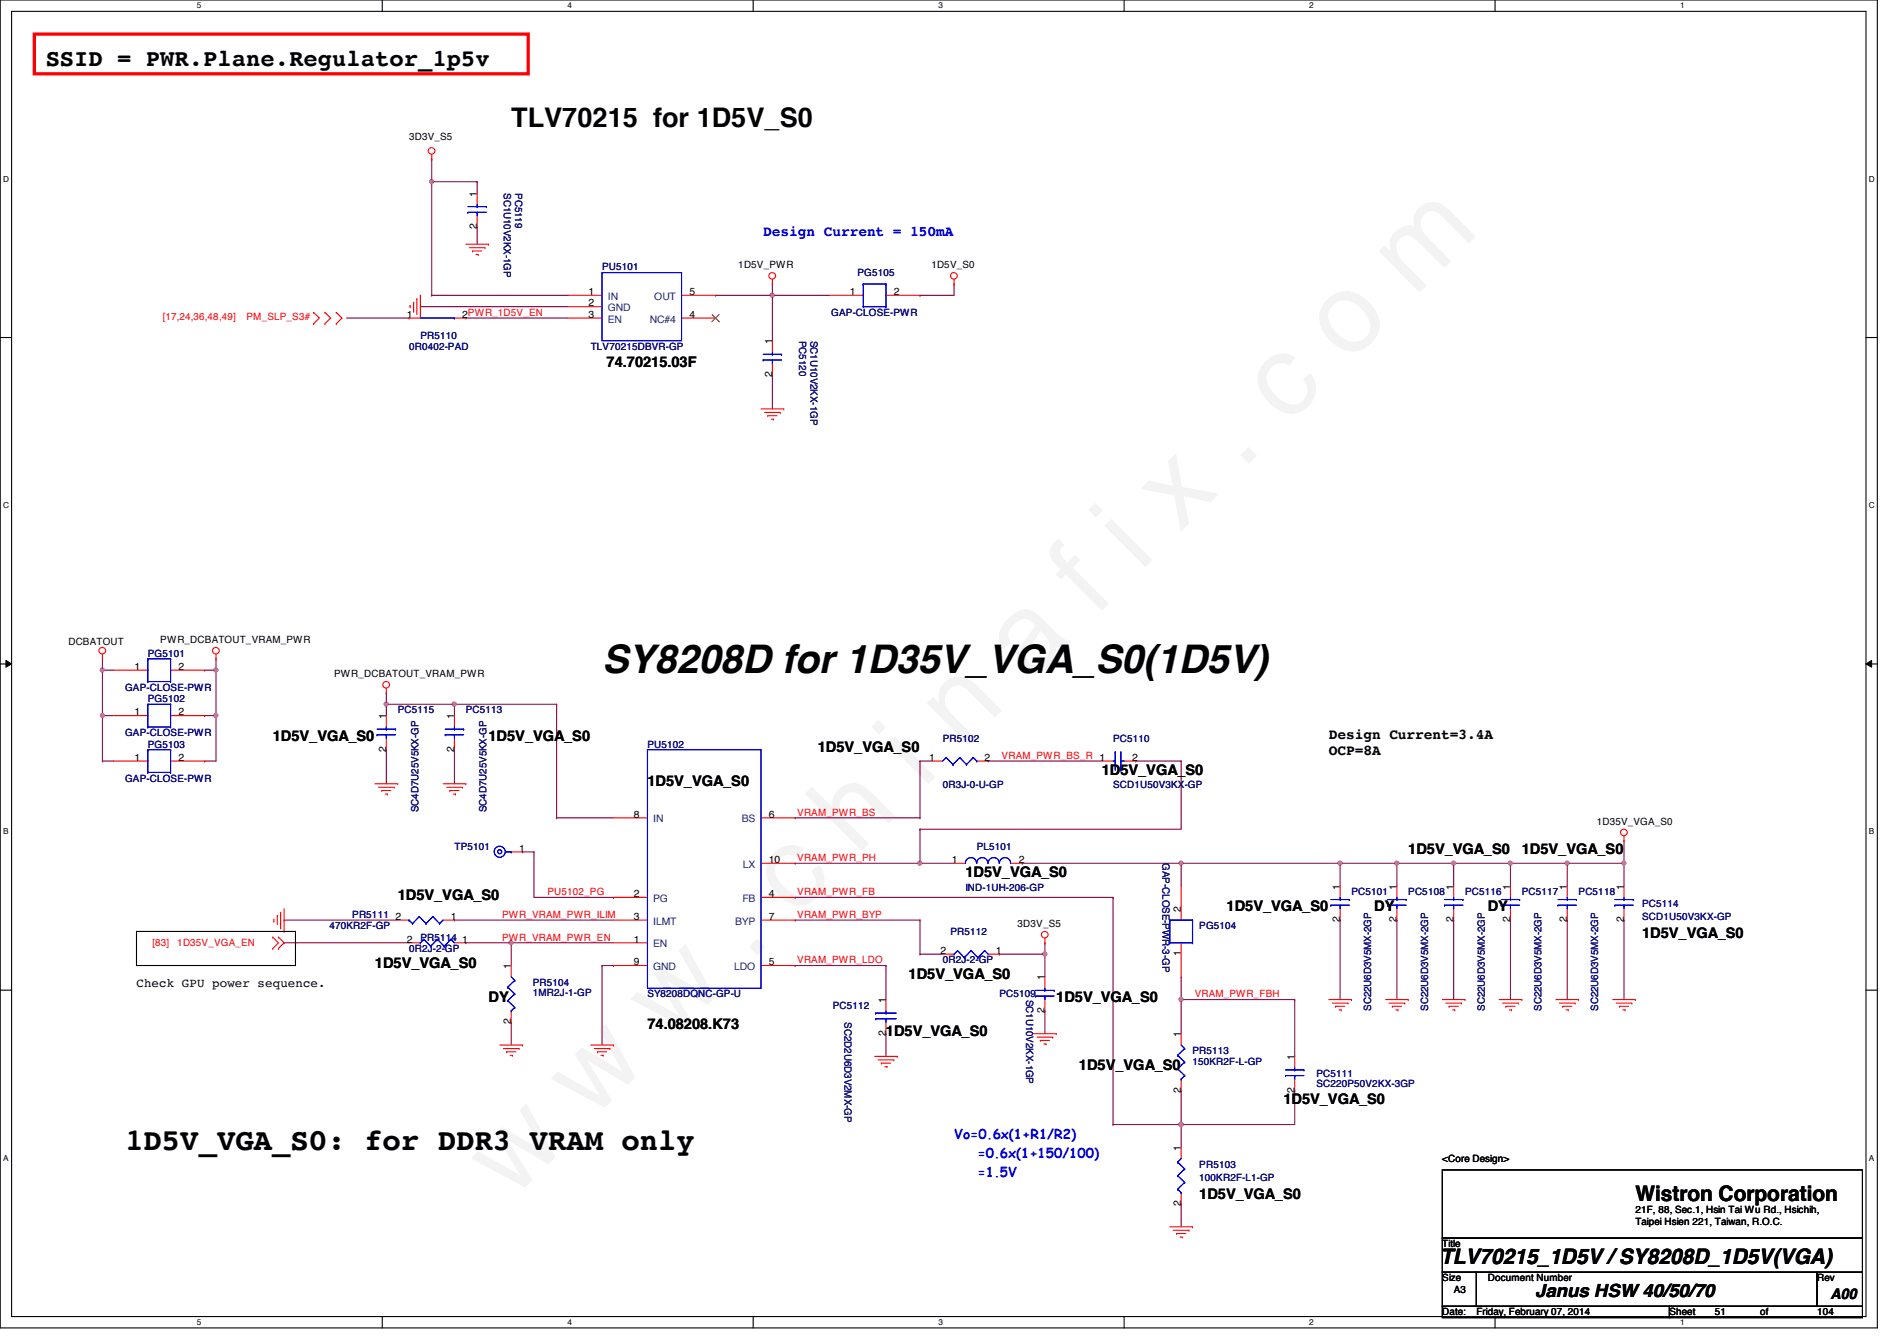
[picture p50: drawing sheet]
<svg xmlns="http://www.w3.org/2000/svg" width="297mm" height="210mm" viewBox="0 0 297 210" stroke-linecap="round" stroke-linejoin="round" font-family="sans-serif">
<defs><g id="words">
<text font-size="17.6" fill="#f0f" x="80.1" y="188" transform="rotate(-45 80.1 188)">w w w . c h i n a f i x . c o m</text>
<text font-size="6.2" x="94.3" y="105.3">SY8208D for 1D35V_VGA_S0(1D5V)</text>
<text font-size="4.8" x="19.6" y="180">1D5V_VGA_S0: for DDR3 VRAM only</text>
<text font-size="4.2" x="80" y="19.9">TLV70215 for 1D5V_S0</text>
<text font-size="3.7" x="7.2" y="10.3">SSID = PWR.Plane.Regulator_1p5v</text>
<g font-size="3.3">
<text x="256.1" y="188">Wistron Corporation</text>
<text x="225.5" y="197.9">TLV70215_1D5V / SY8208D_1D5V(VGA)</text>
</g>
<text font-size="2.8" x="240.4" y="202.9">Janus HSW 40/50/70</text>
<text font-size="2.3" fill="#00f" x="119.5" y="36.9">Design Current = 150mA</text>
<g font-size="2.3">
<text x="95" y="57.4">74.70215.03F</text>
<text x="42.7" y="115.9">1D5V_VGA_S0</text>
<text x="76.5" y="115.9">1D5V_VGA_S0</text>
<text x="128.1" y="117.7">1D5V_VGA_S0</text>
<text x="208.1" y="115.7">Design Current=3.4A</text>
<text x="208.1" y="118.2">OCP=8A</text>
<text x="101.4" y="123">1D5V_VGA_S0</text>
<text x="172.5" y="121.2">1D5V_VGA_S0</text>
<text x="151.2" y="137.2">1D5V_VGA_S0</text>
<text x="220.5" y="133.7">1D5V_VGA_S0</text>
<text x="238.3" y="133.7">1D5V_VGA_S0</text>
<text x="62.3" y="140.8">1D5V_VGA_S0</text>
<text x="192.1" y="142.6">1D5V_VGA_S0</text>
<text x="215.2" y="142.6">DY</text>
<text x="233" y="142.6">DY</text>
<text x="257.1" y="146.9">1D5V_VGA_S0</text>
<text x="58.7" y="151.5">1D5V_VGA_S0</text>
<text x="142.3" y="153.2">1D5V_VGA_S0</text>
<text x="76.5" y="156.8">DY</text>
<text x="101.4" y="161.1">74.08208.K73</text>
<text x="165.4" y="156.8">1D5V_VGA_S0</text>
<text x="138.7" y="162.1">1D5V_VGA_S0</text>
<text x="168.9" y="167.5">1D5V_VGA_S0</text>
<text x="201" y="172.8">1D5V_VGA_S0</text>
<text x="187.8" y="187.7">1D5V_VGA_S0</text>
<text x="286.6" y="203.3">A00</text>
</g>
<g font-size="2.1" fill="#00f">
<text x="149.4" y="178.4">Vo=0.6x(1+R1/R2)</text>
<text x="153.1" y="181.3">=0.6x(1+150/100)</text>
<text x="153.1" y="184.2">=1.5V</text>
</g>
<text font-size="1.9" x="21.4" y="154.4">Check GPU power sequence.</text>
<g font-size="1.6">
<text x="64" y="21.9">3D3V_S5</text>
<text x="74.7" y="35.9" transform="rotate(-90 74.7 35.9)">2</text>
<text x="74.7" y="30.8" transform="rotate(-90 74.7 30.8)">1</text>
<text x="115.6" y="42">1D5V_PWR</text>
<text x="145.8" y="42">1D5V_S0</text>
<text x="92.2" y="46.2">1</text>
<text x="92.2" y="48">2</text>
<text x="107.9" y="46.2">5</text>
<text x="133.1" y="46.2">1</text>
<text x="140" y="46.2">2</text>
<text x="63.7" y="49.7">1</text>
<text x="72.4" y="49.7">2PWR_1D5V_EN</text>
<text x="92.2" y="49.7">3</text>
<text x="107.9" y="49.7">4</text>
<text x="120.9" y="53.9" transform="rotate(-90 120.9 53.9)">1</text>
<text x="120.9" y="59" transform="rotate(-90 120.9 59)">2</text>
<text x="10.7" y="101">DCBATOUT</text>
<text x="25.1" y="100.7">PWR_DCBATOUT_VRAM_PWR</text>
<text x="21" y="104.9">1</text>
<text x="27.9" y="104.9">2</text>
<text x="52.3" y="106">PWR_DCBATOUT_VRAM_PWR</text>
<text x="21" y="112">1</text>
<text x="27.9" y="112">2</text>
<text x="60.4" y="112.6" transform="rotate(-90 60.4 112.6)">1</text>
<text x="71.1" y="112.6" transform="rotate(-90 71.1 112.6)">1</text>
<text x="21" y="119.1">1</text>
<text x="27.9" y="119.1">2</text>
<text x="60.4" y="117.7" transform="rotate(-90 60.4 117.7)">2</text>
<text x="71.1" y="117.7" transform="rotate(-90 71.1 117.7)">2</text>
<text x="145.5" y="119.1">1</text>
<text x="154.2" y="119.1">2</text>
<text x="177.3" y="119.1">2</text>
<text x="99.3" y="128">8</text>
<text x="120.4" y="128">6</text>
<text x="250" y="129.1">1D35V_VGA_S0</text>
<text x="81.3" y="133.3">1</text>
<text x="120.4" y="135.1">10</text>
<text x="149.1" y="135.1">1</text>
<text x="159.5" y="135.1">2</text>
<text x="61.9" y="144">2</text>
<text x="70.6" y="144">1</text>
<text x="99.3" y="140.4">2</text>
<text x="99.3" y="144">3</text>
<text x="120.4" y="140.4">4</text>
<text x="120.4" y="144">7</text>
<text x="184.9" y="142.8" transform="rotate(-90 184.9 142.8)">2</text>
<text x="209.8" y="139.2" transform="rotate(-90 209.8 139.2)">1</text>
<text x="218.7" y="139.2" transform="rotate(-90 218.7 139.2)">1</text>
<text x="227.6" y="139.2" transform="rotate(-90 227.6 139.2)">1</text>
<text x="236.5" y="139.2" transform="rotate(-90 236.5 139.2)">1</text>
<text x="245.4" y="139.2" transform="rotate(-90 245.4 139.2)">1</text>
<text x="254.3" y="139.2" transform="rotate(-90 254.3 139.2)">1</text>
<text x="63.7" y="147.5">2</text>
<text x="72.4" y="147.5">1</text>
<text x="99.3" y="147.5">1</text>
<text x="147.3" y="149.3">2</text>
<text x="156" y="149.3">1</text>
<text x="159.3" y="145.1">3D3V_S5</text>
<text x="184.9" y="149.7" transform="rotate(-90 184.9 149.7)">1</text>
<text x="209.8" y="144.4" transform="rotate(-90 209.8 144.4)">2</text>
<text x="218.7" y="144.4" transform="rotate(-90 218.7 144.4)">2</text>
<text x="227.6" y="144.4" transform="rotate(-90 227.6 144.4)">2</text>
<text x="236.5" y="144.4" transform="rotate(-90 236.5 144.4)">2</text>
<text x="245.4" y="144.4" transform="rotate(-90 245.4 144.4)">2</text>
<text x="254.3" y="144.4" transform="rotate(-90 254.3 144.4)">2</text>
<text x="80" y="151.7" transform="rotate(-90 80 151.7)">1</text>
<text x="99.3" y="151.1">9</text>
<text x="120.4" y="151.1">5</text>
<text x="163.6" y="153.5" transform="rotate(-90 163.6 153.5)">1</text>
<text x="80" y="160.4" transform="rotate(-90 80 160.4)">2</text>
<text x="138.7" y="157" transform="rotate(-90 138.7 157)">1</text>
<text x="163.6" y="158.6" transform="rotate(-90 163.6 158.6)">2</text>
<text x="138.7" y="162.1" transform="rotate(-90 138.7 162.1)">2</text>
<text x="184.9" y="162.3" transform="rotate(-90 184.9 162.3)">1</text>
<text x="202.7" y="165.9" transform="rotate(-90 202.7 165.9)">1</text>
<text x="184.9" y="171" transform="rotate(-90 184.9 171)">2</text>
<text x="202.7" y="171" transform="rotate(-90 202.7 171)">2</text>
<text x="184.9" y="180.1" transform="rotate(-90 184.9 180.1)">1</text>
<text x="225.8" y="181.9">&lt;Core Design&gt;</text>
<text x="184.9" y="188.8" transform="rotate(-90 184.9 188.8)">2</text>
<text x="256.1" y="189.9">21F, 88, Sec.1, Hsin Tai Wu Rd., Hsichih,</text>
<text x="256.1" y="191.7">Taipei Hsien 221, Taiwan, R.O.C.</text>
<text x="225.8" y="195.2">Title</text>
<text x="225.8" y="200.6">Size</text>
<text x="227.6" y="202.4">A3</text>
<text x="233" y="200.6">Document Number</text>
<text x="284.5" y="200.6">Rev</text>
<text x="225.8" y="205.9">Date:</text>
<text x="231.2" y="205.9">Friday, February 07, 2014</text>
<text x="261.4" y="205.9">Sheet</text>
<text x="268.5" y="205.9">51</text>
<text x="275.6" y="205.9">of</text>
<text x="284.5" y="205.9">104</text>
</g>
<g font-size="1.6" fill="#000080">
<text x="78.9" y="30.2" transform="rotate(90 78.9 30.2)">SC1U10V2KX-1GP</text>
<text x="80.7" y="30.2" transform="rotate(90 80.7 30.2)">PC5119</text>
<text x="94.3" y="42.3">PU5101</text>
<text x="134.3" y="43.2">PG5105</text>
<text x="65.8" y="53">PR5110</text>
<text x="125.1" y="53.3" transform="rotate(90 125.1 53.3)">PC5120</text>
<text x="126.9" y="53.3" transform="rotate(90 126.9 53.3)">SC1U10V2KX-1GP</text>
<text x="130.2" y="49.4">GAP-CLOSE-PWR</text>
<text x="64" y="54.8">0R0402-PAD</text>
<text x="92.5" y="54.8">TLV70215DBVR-GP</text>
<text x="23.2" y="102.8">PG5101</text>
<text x="19.6" y="108.1">GAP-CLOSE-PWR</text>
<text x="23.2" y="109.9">PG5102</text>
<text x="62.3" y="111.7">PC5115</text>
<text x="72.9" y="111.7">PC5113</text>
<text x="19.6" y="115.2">GAP-CLOSE-PWR</text>
<text x="23.2" y="117">PG5103</text>
<text x="101.4" y="117">PU5102</text>
<text x="147.6" y="116.1">PR5102</text>
<text x="174.3" y="116.1">PC5110</text>
<text x="19.6" y="122.3">GAP-CLOSE-PWR</text>
<text x="147.6" y="123.4">0R3J-0-U-GP</text>
<text x="174.3" y="123.4">SCD1U50V3KX-GP</text>
<text x="65.5" y="127.1" transform="rotate(-90 65.5 127.1)">SC4D7U25V5KX-GP</text>
<text x="76.2" y="127.1" transform="rotate(-90 76.2 127.1)">SC4D7U25V5KX-GP</text>
<text x="71.2" y="133">TP5101</text>
<text x="152.9" y="133">PL5101</text>
<text x="182" y="135.1" transform="rotate(90 182 135.1)">GAP-CLOSE-PWR-3-GP</text>
<text x="55.2" y="143.7">PR5111</text>
<text x="151.2" y="139.4">IND-1UH-206-GP</text>
<text x="211.6" y="140.1">PC5101</text>
<text x="220.5" y="140.1">PC5108</text>
<text x="229.4" y="140.1">PC5116</text>
<text x="238.3" y="140.1">PC5117</text>
<text x="247.2" y="140.1">PC5118</text>
<text x="257.1" y="141.9">PC5114</text>
<text x="51.6" y="145.5">470KR2F-GP</text>
<text x="64" y="149">0R2J-2-GP</text>
<text x="65.8" y="147.2">PR5114</text>
<text x="148.8" y="146.3">PR5112</text>
<text x="187.8" y="145.5">PG5104</text>
<text x="257.1" y="144">SCD1U50V3KX-GP</text>
<text x="83.4" y="154.3">PR5104</text>
<text x="83.4" y="156">1MR2J-1-GP</text>
<text x="147.6" y="150.8">0R2J-2-GP</text>
<text x="101.4" y="156.1">SY8208DQNC-GP-U</text>
<text x="130.4" y="157.9">PC5112</text>
<text x="132.2" y="160" transform="rotate(90 132.2 160)">SC2D2U6D3V2MX-GP</text>
<text x="156.5" y="156.1">PC5109</text>
<text x="160.7" y="156.5" transform="rotate(90 160.7 156.5)">SC1U10V2KX-1GP</text>
<text x="214.7" y="158.2" transform="rotate(-90 214.7 158.2)">SC22U6D3V5MX-2GP</text>
<text x="223.6" y="158.2" transform="rotate(-90 223.6 158.2)">SC22U6D3V5MX-2GP</text>
<text x="232.5" y="158.2" transform="rotate(-90 232.5 158.2)">SC22U6D3V5MX-2GP</text>
<text x="241.4" y="158.2" transform="rotate(-90 241.4 158.2)">SC22U6D3V5MX-2GP</text>
<text x="250.3" y="158.2" transform="rotate(-90 250.3 158.2)">SC22U6D3V5MX-2GP</text>
<text x="186.7" y="165">PR5113</text>
<text x="186.7" y="166.6">150KR2F-L-GP</text>
<text x="206.1" y="168.6">PC5111</text>
<text x="206.1" y="170.2">SC220P50V2KX-3GP</text>
<text x="187.8" y="182.8">PR5103</text>
<text x="187.8" y="184.9">100KR2F-L1-GP</text>
</g>
<g font-size="1.6" fill="#004080">
<text x="95.2" y="46.9">IN</text>
<text x="102.4" y="46.9">OUT</text>
<text x="95.2" y="48.7">GND</text>
<text x="95.2" y="50.5">EN</text>
<text x="101.8" y="50.5">NC#4</text>
<text x="102.3" y="128.7">IN</text>
<text x="116.2" y="128.7">BS</text>
<text x="116.3" y="135.8">LX</text>
<text x="102.3" y="141.2">PG</text>
<text x="116.2" y="141.2">FB</text>
<text x="102.3" y="148.3">EN</text>
<text x="102.3" y="144.7">ILMT</text>
<text x="115.1" y="144.7">BYP</text>
<text x="102.3" y="151.8">GND</text>
<text x="115" y="151.8">LDO</text>
</g>
<g font-size="1.6" fill="#f00">
<text x="25.5" y="50.2">[17,24,36,48,49]</text>
<text x="38.6" y="50.2">PM_SLP_S3#</text>
<text x="156.8" y="118.8">VRAM_PWR_BS_R 1</text>
<text x="124.8" y="127.7">VRAM_PWR_BS</text>
<text x="124.8" y="134.8">VRAM_PWR_PH</text>
<text x="78.6" y="143.7">PWR_VRAM_PWR_ILIM</text>
<text x="85.7" y="140.1">PU5102_PG</text>
<text x="124.8" y="143.7">VRAM_PWR_BYP</text>
<text x="124.8" y="140.1">VRAM_PWR_FB</text>
<text x="23.9" y="148.1">[83]</text>
<text x="27.8" y="148.1">1D35V_VGA_EN</text>
<text x="78.6" y="147.2">PWR_VRAM_PWR_EN</text>
<text x="124.8" y="150.8">VRAM_PWR_LDO</text>
<text x="187.1" y="156.1">VRAM_PWR_FBH</text>
</g>
<g font-size="1.3">
<text x="30.8" y="1.3">5</text>
<text x="88.9" y="1.3">4</text>
<text x="146.9" y="1.3">3</text>
<text x="205" y="1.3">2</text>
<text x="263.1" y="1.3">1</text>
<text x=".5" y="28.4">D</text>
<text x="292.6" y="28.4">D</text>
<text x=".5" y="79.5">C</text>
<text x="292.6" y="79.5">C</text>
<text x=".5" y="130.6">B</text>
<text x="292.6" y="130.6">B</text>
<text x=".5" y="181.7">A</text>
<text x="292.6" y="181.7">A</text>
<text x="30.8" y="207.4">5</text>
<text x="88.9" y="207.4">4</text>
<text x="146.9" y="207.4">3</text>
<text x="205" y="207.4">2</text>
<text x="263.1" y="207.4">1</text>
</g>
</g></defs>
<path d="M0 0h294v207.9h-294zM1.8 1.8h290.4v204.3h-290.4z" fill="none" stroke="#000" stroke-width=".17"/>
<g fill="#fff">
<path d="M30.8 .2h.7v1.4h-.7z"/>
<path d="M30.8 206.2h.7v1.4h-.7z"/>
</g>
<path d="M59.9 0v1.8M59.9 206.1v1.8" fill="none" stroke="#000" stroke-width=".17"/>
<g fill="#fff">
<path d="M88.9 .2h.6v1.4h-.6z"/>
<path d="M88.9 206.2h.6v1.4h-.6z"/>
</g>
<path d="M117.9 0v1.8M117.9 206.1v1.8" fill="none" stroke="#000" stroke-width=".17"/>
<g fill="#fff">
<path d="M146.9 .2h.7v1.4h-.7z"/>
<path d="M146.9 206.2h.7v1.4h-.7z"/>
</g>
<path d="M176 0v1.8M176 206.1v1.8" fill="none" stroke="#000" stroke-width=".17"/>
<g fill="#fff">
<path d="M205 .2h.7v1.4h-.7z"/>
<path d="M205 206.2h.7v1.4h-.7z"/>
</g>
<path d="M234.1 0v1.8M234.1 206.1v1.8" fill="none" stroke="#000" stroke-width=".17"/>
<g fill="#fff">
<path d="M263.1 .2h.7v1.4h-.7z"/>
<path d="M263.1 206.2h.7v1.4h-.7z"/>
<path d="M.5 27.3h.9v1.4h-.9z"/>
<path d="M292.6 27.3h.9v1.4h-.9z"/>
<path d="M.5 78.4h.9v1.4h-.9z"/>
<path d="M292.6 78.4h.9v1.4h-.9z"/>
</g>
<path d="M0 52.8h1.8M292.2 52.8h1.8" fill="none" stroke="#000" stroke-width=".17"/>
<g fill="#fff">
<path d="M.5 129.5h.8v1.4h-.8z"/>
<path d="M292.6 129.5h.9v1.4h-.9z"/>
</g>
<path d="M0 103.9h1.8M292.2 103.9h1.8" fill="none" stroke="#000" stroke-width=".17"/>
<path d="M.9 103.4l.9 .5-.9 .5zM292.2 103.9l.9-.5v1z" fill="#000"/>
<path d="M.9 103.4l.9 .5-.9 .5zM292.2 103.9l.9-.5v1z" fill="none" stroke="#000" stroke-width=".16"/>
<g fill="#fff">
<path d="M.5 180.5h.8v1.4h-.8z"/>
<path d="M292.6 180.5h.9v1.4h-.9z"/>
</g>
<path d="M0 155h1.8M292.2 155h1.8" fill="none" stroke="#000" stroke-width=".17"/>
<path d="M60.5 110.2h.1M60.5 110.2v1.8M60.5 110.2h10.7M44.5 147.6h.1M44.5 147.6h19.5M245.4 144h.1M245.4 144v12.5" fill="none" stroke="#800040" stroke-width=".17"/>
<circle cx="60.5" cy="110.2" r=".32" fill="#f0f"/>
<circle cx="60.5" cy="110.2" r=".32" fill="none" stroke="#f0f" stroke-width=".17"/>
<path d="M144.1 129.8h40.9M245.4 135.1h.1M245.4 135.1v3.6M254.3 131.6h.1M254.3 131.6v3.5h-17.8M44.5 144h.1M44.5 144h17.8M254.3 144h.1M254.3 144v12.5" fill="none" stroke="#800040" stroke-width=".17"/>
<circle cx="245.4" cy="135.1" r=".32" fill="#f0f"/>
<circle cx="245.4" cy="135.1" r=".32" fill="none" stroke="#f0f" stroke-width=".17"/>
<path d="M254.3 135.1h.1M254.3 135.1v3.6" fill="none" stroke="#800040" stroke-width=".17"/>
<circle cx="254.3" cy="135.1" r=".32" fill="#f0f"/>
<circle cx="254.3" cy="135.1" r=".32" fill="none" stroke="#f0f" stroke-width=".17"/>
<path d="M33.8 104.9h.1M33.8 104.9v7.1" fill="none" stroke="#800040" stroke-width=".17"/>
<circle cx="33.8" cy="104.9" r=".32" fill="#f0f"/>
<circle cx="33.8" cy="104.9" r=".32" fill="none" stroke="#f0f" stroke-width=".17"/>
<path d="M16 104.9h.1M16 104.9h1.8M16 104.9v7.1" fill="none" stroke="#800040" stroke-width=".17"/>
<circle cx="16" cy="104.9" r=".32" fill="#f0f"/>
<circle cx="16" cy="104.9" r=".32" fill="none" stroke="#f0f" stroke-width=".17"/>
<g fill="none" stroke="#800040" stroke-width=".17">
<path d="M16 103.1h.1M16 112h.1M16 112h1.8M16 103.1v1.8M32 112h.1M32 104.9h.1M32 112h1.8M33.8 103.1h.1M33.8 112h.1M33.8 103.1v1.8h-1.8M33.8 112v7.1M60.5 117.3h.1"/>
<path d="M60.5 108.5h.1M60.5 108.5v1.7M60.5 117.3v5.4M124.5 140.5h49.8v35.5"/>
</g>
<circle cx="33.8" cy="112" r=".32" fill="#f0f"/>
<circle cx="33.8" cy="112" r=".32" fill="none" stroke="#f0f" stroke-width=".17"/>
<path d="M16 112h.1M16 112v7.1M32 119.1h.1M32 119.1h1.8" fill="none" stroke="#800040" stroke-width=".17"/>
<circle cx="16" cy="112" r=".32" fill="#f0f"/>
<circle cx="16" cy="112" r=".32" fill="none" stroke="#f0f" stroke-width=".17"/>
<path d="M16 119.1h.1M16 119.1h1.8" fill="none" stroke="#800040" stroke-width=".17"/>
<circle cx="67.6" cy="28.4" r=".32" fill="#f0f"/>
<circle cx="67.6" cy="28.4" r=".32" fill="none" stroke="#f0f" stroke-width=".17"/>
<path d="M54.3 49.8h9.7M64 49.8h.1M65.8 48h.1M65.8 48h23.1" fill="none" stroke="#800040" stroke-width=".17"/>
<g fill="none" stroke="#f00" stroke-width=".17">
<path d="M49.1 50.7h.1M49.1 48.9h.1M49.1 48.9l.9 .9-.9 .9M50.9 48.9h.1M50.9 50.7h.1M50.9 48.9l.9 .9-.9 .9M52.7 50.7h.1M52.7 48.9h.1M52.7 48.9l.8 .9-.8 .9M64.2 47.8h.1M64.2 47.8v.4M64.8 48.7h.1"/>
<path d="M64.8 47.3v1.4M65.3 46.8h.1M65.3 46.8v2.4M65.8 46.2h.1M65.8 46.2v3.6h-1.8M16 103.1h.1M16 102.4v.7M17.8 104.9h5.4M17.8 112h5.4M17.8 119.1h5.4M26.7 104.9h5.3M26.7 112h5.3"/>
<path d="M26.7 119.1h5.3M33.8 103.1h.1M33.8 102.4v.7M60.5 108.5h.1M60.5 107.7v.8M60.5 112v1.8M60.5 115.6v1.7M58.7 122.7h3.6M59.3 123.2h2.4M59.8 123.7h.1M59.8 123.7h1.4M60.3 124.3h.4"/>
<path d="M60.7 124.3h.1M61.7 123.2h.1M62.3 122.7h.1M245.4 138.7v1.8M254.3 131.6h.1M254.3 130.9v.7M254.3 138.7v1.8M42.7 148.5h.1M42.7 146.7h.1M42.7 146.7l.9 .9-.9 .9M42.9 144.2h.1M42.9 143.8v.4"/>
<path d="M43.4 143.3h.1M43.4 143.3v1.4M43.6 146.7h.1M43.6 148.5h.1M43.6 146.7l.9 .9-.9 .9M43.9 145.2h.1M43.9 142.8v2.4M44.5 145.8h.1M44.5 142.2v3.6M62.3 144h1.7M64 147.6h1.8M234.7 156.5h3.6"/>
<path d="M235.3 157h2.4M237.7 157h.1M238.3 156.5h.1M243.6 156.5h3.6M244.2 157h2.4M244.7 157.5h.1M244.7 157.5h1.4M245.2 158.1h.4M245.4 142.2v1.8M245.6 158.1h.1M246.6 157h.1M247.2 156.5h.1"/>
<path d="M252.5 156.5h3.6M253.1 157h2.4M253.6 157.5h.1M253.6 157.5h1.4M254.1 158.1h.4M254.3 142.2v1.8M254.5 158.1h.1M255.5 157h.1M256.1 156.5h.1"/>
<circle cx="67.6" cy="23.6" r=".52"/>
<circle cx="16" cy="101.8" r=".52"/>
<circle cx="33.8" cy="101.8" r=".52"/>
<circle cx="60.5" cy="107.2" r=".52"/>
<circle cx="254.3" cy="130.3" r=".52"/>
</g>
<path d="M21.4 145.8h24.9v5.3h-24.9zM225.8 183.1h65.8v10.7h-65.8zM225.8 193.8h65.8v5.3h-65.8zM225.8 199.1h5.4v5.4h-5.4zM231.2 199.1h53.3v5.4h-53.3zM284.5 199.1h7.1v5.4h-7.1zM225.8 204.5h35.6v1.7h-35.6zM261.4 204.5h30.2v1.7h-30.2z" fill="none" stroke="#000" stroke-width=".17"/>
<path d="M5.4 5.3h77.3v6.3h-77.3z" fill="none" stroke="#f00" stroke-width=".51"/>
<g fill="none" stroke="#00f" stroke-width=".17">
<path d="M65.8 49.8h5.4M23.2 106.7h.1M23.2 103.1h.1M23.2 113.8h.1M23.2 110.2h.1M23.2 117.3h.1M23.2 103.1v3.6M23.2 110.2v3.6M23.2 117.3v3.6M23.2 106.7h3.5M23.2 103.1h3.5M23.2 113.8h3.5"/>
<path d="M23.2 110.2h3.5M23.2 117.3h3.5M26.7 106.7h.1M26.7 103.1h.1M26.7 113.8h.1M26.7 110.2h.1M26.7 117.3h.1M26.7 103.1v3.6M26.7 110.2v3.6M26.7 117.3v3.6M59.1 115h.1M59.1 114.1h2.8"/>
<path d="M59.1 115h2.8M60.5 114.1h.1M60.5 115h.1M60.5 113.8v.3M60.5 115v.6M61.9 114.1h.1M101.4 117.3h17.8v37.4h-17.8zM23.2 120.9h.1M23.2 120.9h3.5M26.7 120.9h.1M64 144h.1M64 144l.6 .6"/>
<path d="M64.6 144.6h.1M65.7 143.5h.1M65.7 143.5l1 1.1M65.7 143.5l-1.1 1.1M65.8 147.6h.1M66.4 147h.1M66.4 147l1 1.1M66.4 147l-.6 .6M66.7 144.6h.1M67.4 148.1h.1M67.8 143.5l-1.1 1.1M68.5 147l-1.1 1.1"/>
<path d="M235.1 140.8h2.9M235.1 141.7h2.9M238 140.8h.1M244 141.7h.1M244 140.8h2.8M244 141.7h2.8M245.4 140.8h.1M245.4 141.7h.1M245.4 140.5v.3M245.4 141.7v.5M246.8 140.8h.1M252.9 141.7h.1"/>
<path d="M252.9 140.8h2.8M252.9 141.7h2.8M254.3 140.8h.1M254.3 141.7h.1M254.3 140.5v.3M254.3 141.7v.5M255.7 140.8h.1"/>
</g>
<circle cx="60.5" cy="110.2" r=".32" fill="#f0f"/>
<circle cx="60.5" cy="110.2" r=".32" fill="none" stroke="#f0f" stroke-width=".17"/>
<circle cx="245.4" cy="135.1" r=".32" fill="#f0f"/>
<circle cx="245.4" cy="135.1" r=".32" fill="none" stroke="#f0f" stroke-width=".17"/>
<circle cx="254.3" cy="135.1" r=".32" fill="#f0f"/>
<circle cx="254.3" cy="135.1" r=".32" fill="none" stroke="#f0f" stroke-width=".17"/>
<circle cx="33.8" cy="104.9" r=".32" fill="#f0f"/>
<circle cx="33.8" cy="104.9" r=".32" fill="none" stroke="#f0f" stroke-width=".17"/>
<circle cx="16" cy="104.9" r=".32" fill="#f0f"/>
<circle cx="16" cy="104.9" r=".32" fill="none" stroke="#f0f" stroke-width=".17"/>
<circle cx="33.8" cy="112" r=".32" fill="#f0f"/>
<circle cx="33.8" cy="112" r=".32" fill="none" stroke="#f0f" stroke-width=".17"/>
<circle cx="16" cy="112" r=".32" fill="#f0f"/>
<circle cx="16" cy="112" r=".32" fill="none" stroke="#f0f" stroke-width=".17"/>
<circle cx="67.6" cy="28.4" r=".32" fill="#f0f"/>
<circle cx="67.6" cy="28.4" r=".32" fill="none" stroke="#f0f" stroke-width=".17"/>
<use href="#words"/>
</svg>
